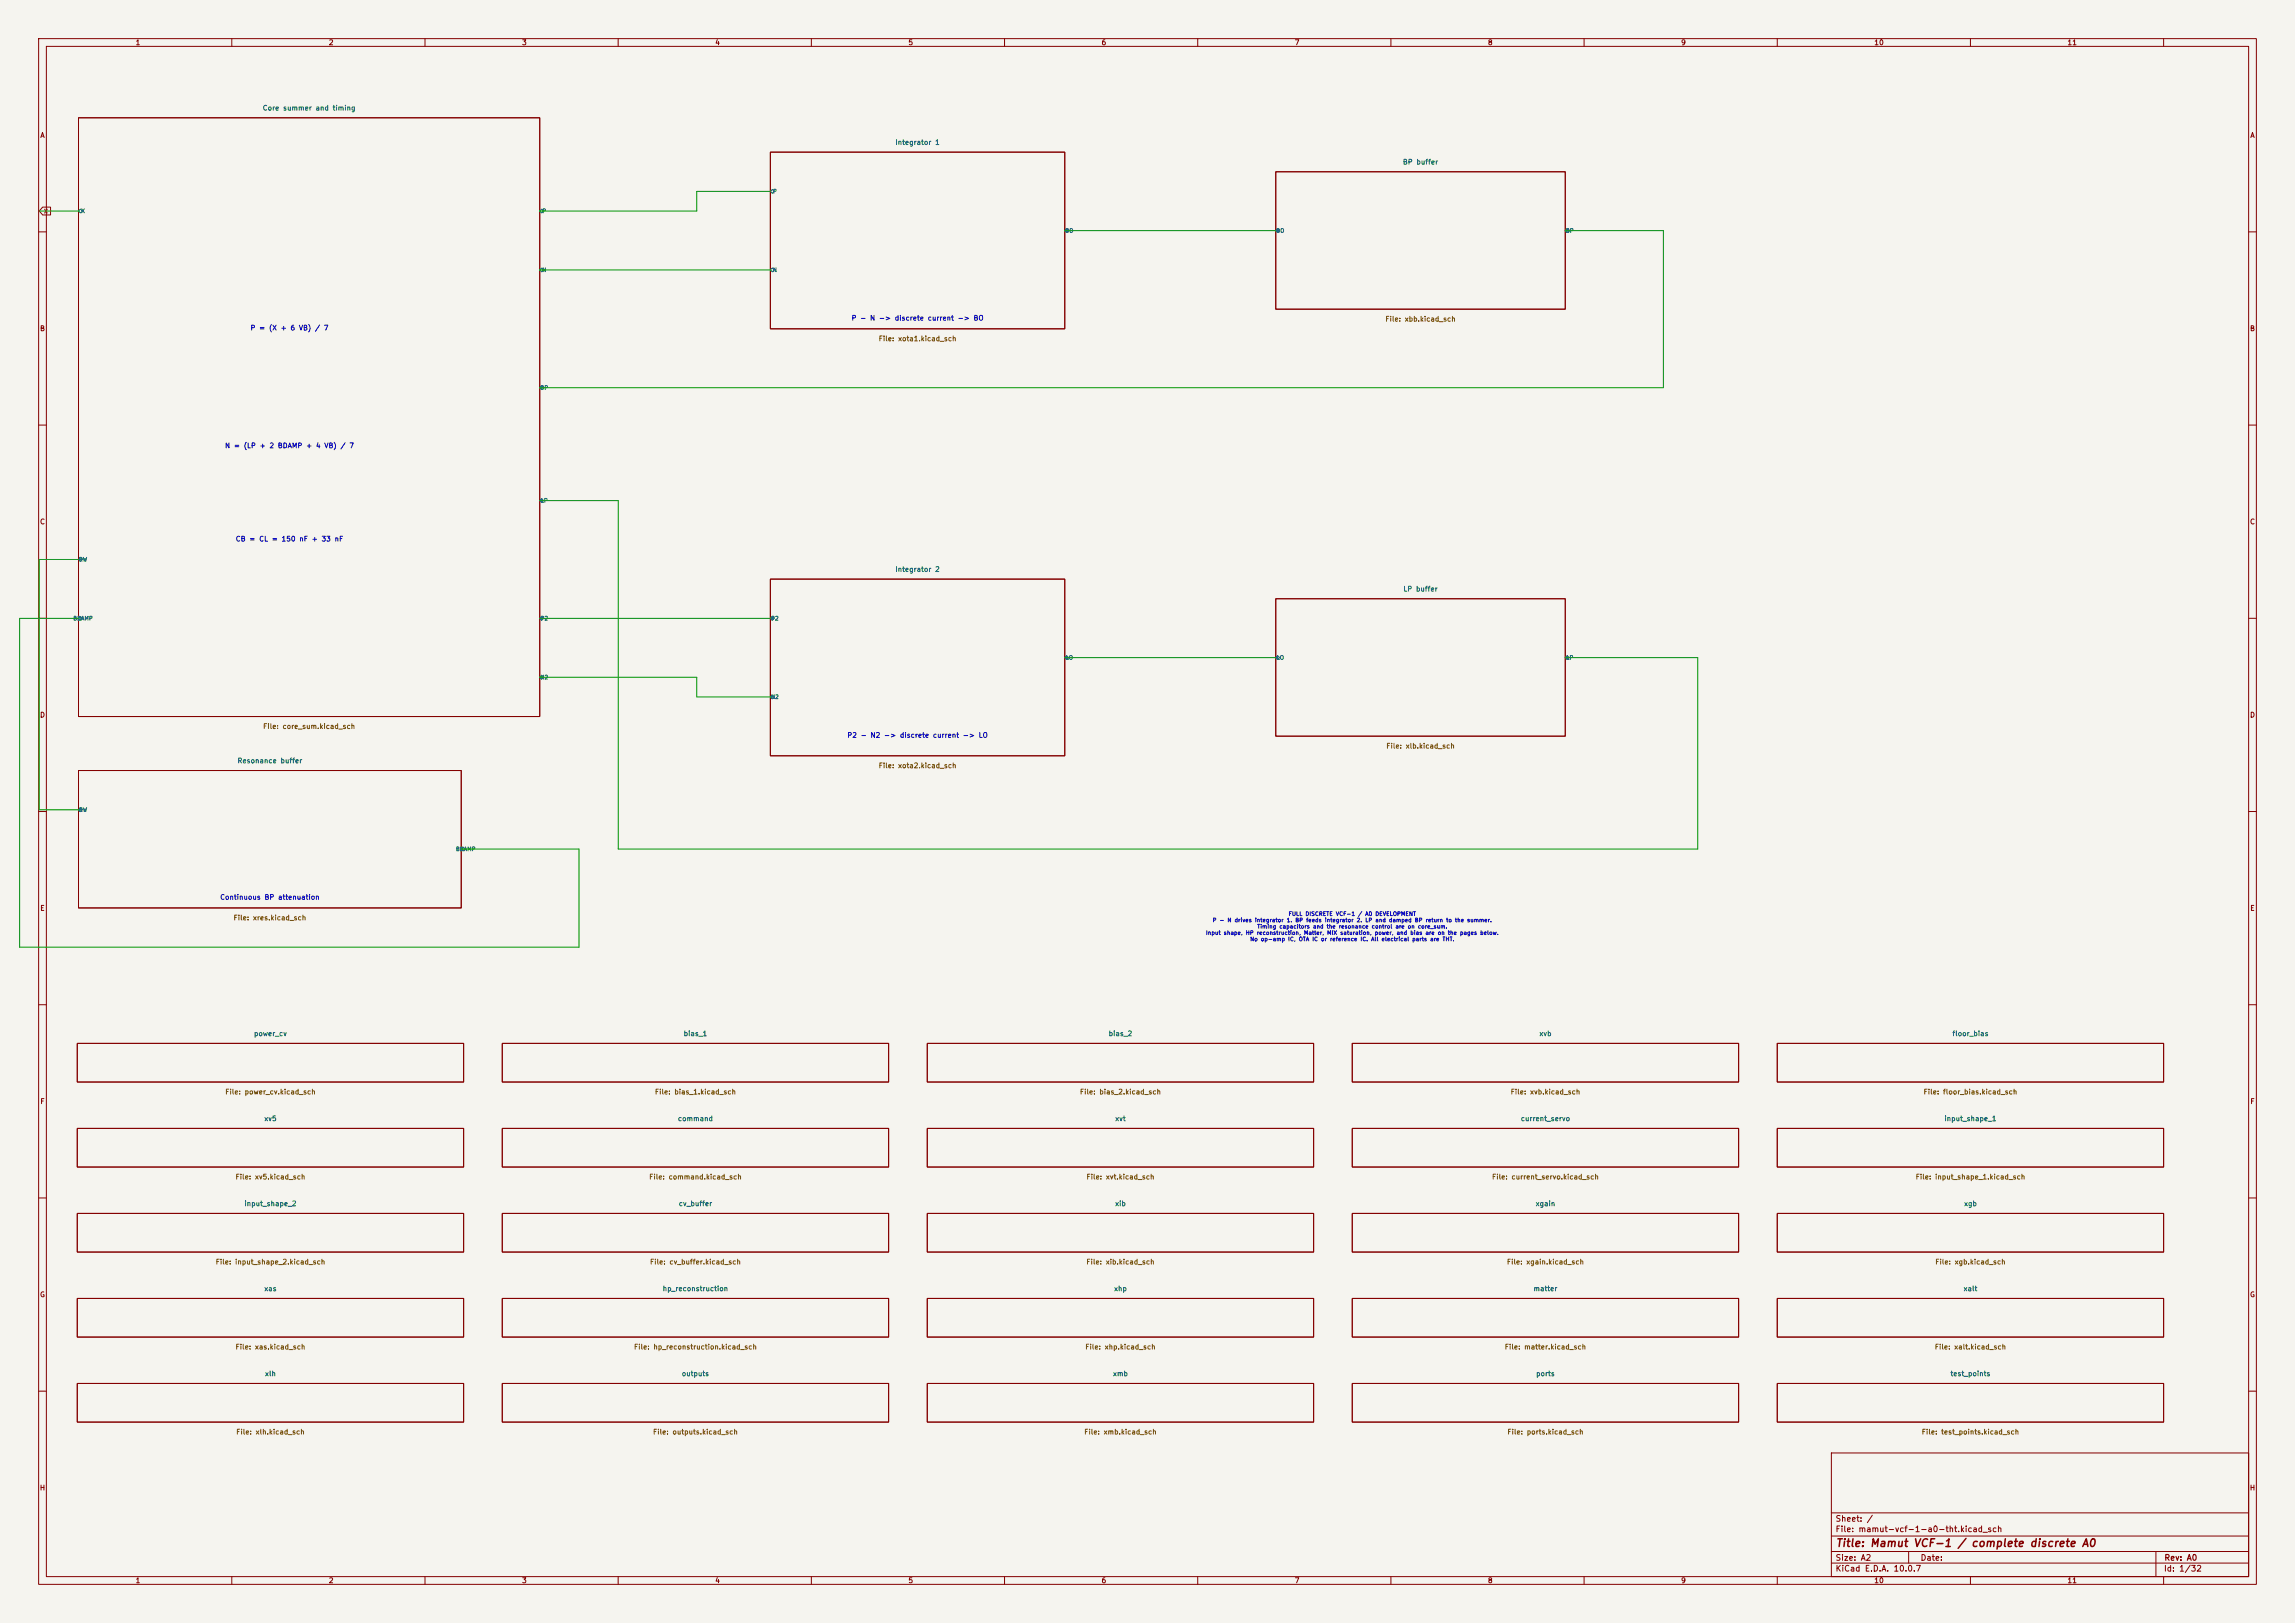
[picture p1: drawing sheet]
<svg xmlns="http://www.w3.org/2000/svg" width="594mm" height="420mm" viewBox="0 0 594 420" stroke-linecap="round" stroke-linejoin="round" font-family="sans-serif">
<defs><g id="words">
<text font-size="2" fill="#840000" x="475" y="400.8">Title: Mamut VCF-1 / complete discrete A0</text>
<g font-size="1.5" fill="#840000">
<text x="475" y="394.1">Sheet: /</text>
<text x="475" y="396.8">File: mamut-vcf-1-a0-tht.kicad_sch</text>
<text x="475" y="407">KiCad E.D.A. 10.0.7</text>
<text x="475" y="404.2">Size: A2</text>
<text x="497" y="404.2">Date:</text>
<text x="560" y="407">Id: 1/32</text>
<text x="560.1" y="404.2">Rev: A0</text>
</g>
<g font-size="1.3" fill="#840000">
<text x="35" y="12">1</text>
<text x="85" y="12">2</text>
<text x="135" y="12">3</text>
<text x="185" y="12">4</text>
<text x="235" y="12">5</text>
<text x="285" y="12">6</text>
<text x="335" y="12">7</text>
<text x="385" y="12">8</text>
<text x="435" y="12">9</text>
<text x="485" y="12">10</text>
<text x="535" y="12">11</text>
<text x="10.3" y="36">A</text>
<text x="582.3" y="36">A</text>
<text x="10.2" y="86">B</text>
<text x="582.2" y="86">B</text>
<text x="10.2" y="136">C</text>
<text x="582.2" y="136">C</text>
<text x="10.2" y="186">D</text>
<text x="582.2" y="186">D</text>
<text x="10.3" y="236">E</text>
<text x="582.3" y="236">E</text>
<text x="10.3" y="286">F</text>
<text x="582.3" y="286">F</text>
<text x="10.2" y="336">G</text>
<text x="582.2" y="336">G</text>
<text x="10.2" y="386">H</text>
<text x="582.2" y="386">H</text>
<text x="35" y="410">1</text>
<text x="85" y="410">2</text>
<text x="135" y="410">3</text>
<text x="185" y="410">4</text>
<text x="235" y="410">5</text>
<text x="285" y="410">6</text>
<text x="335" y="410">7</text>
<text x="385" y="410">8</text>
<text x="435" y="410">9</text>
<text x="485" y="410">10</text>
<text x="535" y="410">11</text>
</g>
<g font-size="1.3" fill="#006464">
<text x="67.9" y="28.9">Core summer and timing</text>
<text x="231.6" y="37.8">Integrator 1</text>
<text x="363" y="42.9">BP buffer</text>
<text x="231.6" y="148.3">Integrator 2</text>
<text x="363.1" y="153.4">LP buffer</text>
<text x="61.3" y="197.8">Resonance buffer</text>
<text x="65.6" y="268.4">power_cv</text>
<text x="176.8" y="268.4">bias_1</text>
<text x="286.8" y="268.4">bias_2</text>
<text x="398.3" y="268.4">xvb</text>
<text x="505.2" y="268.4">floor_bias</text>
<text x="68.3" y="290.4">xv5</text>
<text x="175.3" y="290.4">command</text>
<text x="288.5" y="290.4">xvt</text>
<text x="393.5" y="290.4">current_servo</text>
<text x="503.1" y="290.4">input_shape_1</text>
<text x="63.1" y="312.4">input_shape_2</text>
<text x="175.5" y="312.4">cv_buffer</text>
<text x="288.5" y="312.4">xib</text>
<text x="397.3" y="312.4">xgain</text>
<text x="508.2" y="312.4">xgb</text>
<text x="68.3" y="334.4">xas</text>
<text x="171.4" y="334.4">hp_reconstruction</text>
<text x="288.2" y="334.4">xhp</text>
<text x="396.8" y="334.4">matter</text>
<text x="508.1" y="334.4">xalt</text>
<text x="68.5" y="356.4">xlh</text>
<text x="176.3" y="356.4">outputs</text>
<text x="287.9" y="356.4">xmb</text>
<text x="397.5" y="356.4">ports</text>
<text x="504.7" y="356.4">test_points</text>
</g>
<g font-size="1.3" fill="#0000c2">
<text x="220.3" y="83.3">P - N -&gt; discrete current -&gt; BO</text>
<text x="64.7" y="85.8">P = (X + 6 VB) / 7</text>
<text x="58.1" y="116.3">N = (LP + 2 BDAMP + 4 VB) / 7</text>
<text x="60.9" y="140.4">CB = CL = 150 nF + 33 nF</text>
<text x="219.2" y="191.2">P2 - N2 -&gt; discrete current -&gt; LO</text>
<text x="56.8" y="233.1">Continuous BP attenuation</text>
</g>
<g font-size="1.3" fill="#725600">
<text x="358.4" y="83.5">File: xbb.kicad_sch</text>
<text x="227.3" y="88.6">File: xota1.kicad_sch</text>
<text x="68" y="188.9">File: core_sum.kicad_sch</text>
<text x="358.7" y="194">File: xlb.kicad_sch</text>
<text x="227.3" y="199.1">File: xota2.kicad_sch</text>
<text x="60.3" y="238.5">File: xres.kicad_sch</text>
<text x="58.2" y="283.5">File: power_cv.kicad_sch</text>
<text x="169.4" y="283.5">File: bias_1.kicad_sch</text>
<text x="279.4" y="283.5">File: bias_2.kicad_sch</text>
<text x="390.9" y="283.5">File: xvb.kicad_sch</text>
<text x="497.7" y="283.5">File: floor_bias.kicad_sch</text>
<text x="60.8" y="305.5">File: xv5.kicad_sch</text>
<text x="167.9" y="305.5">File: command.kicad_sch</text>
<text x="281.1" y="305.5">File: xvt.kicad_sch</text>
<text x="386.1" y="305.5">File: current_servo.kicad_sch</text>
<text x="495.7" y="305.5">File: input_shape_1.kicad_sch</text>
<text x="55.7" y="327.5">File: input_shape_2.kicad_sch</text>
<text x="168.1" y="327.5">File: cv_buffer.kicad_sch</text>
<text x="281" y="327.5">File: xib.kicad_sch</text>
<text x="389.9" y="327.5">File: xgain.kicad_sch</text>
<text x="500.8" y="327.5">File: xgb.kicad_sch</text>
<text x="60.8" y="349.5">File: xas.kicad_sch</text>
<text x="164" y="349.5">File: hp_reconstruction.kicad_sch</text>
<text x="280.8" y="349.5">File: xhp.kicad_sch</text>
<text x="389.4" y="349.5">File: matter.kicad_sch</text>
<text x="500.7" y="349.5">File: xalt.kicad_sch</text>
<text x="61" y="371.5">File: xlh.kicad_sch</text>
<text x="168.9" y="371.5">File: outputs.kicad_sch</text>
<text x="280.5" y="371.5">File: xmb.kicad_sch</text>
<text x="390" y="371.5">File: ports.kicad_sch</text>
<text x="497.3" y="371.5">File: test_points.kicad_sch</text>
</g>
<g font-size="1" fill="#006464">
<text x="199.9" y="50.3">P</text>
<text x="20.9" y="55.4">X</text>
<text x="140.3" y="55.4">P</text>
<text x="275.6" y="60.5">BO</text>
<text x="330.2" y="60.5">BO</text>
<text x="405.2" y="60.5">BP</text>
<text x="140.2" y="70.6">N</text>
<text x="199.9" y="70.6">N</text>
<text x="139.8" y="101.1">BP</text>
<text x="139.8" y="130.3">LP</text>
<text x="20.3" y="145.5">RW</text>
<text x="18.8" y="160.8">BDAMP</text>
<text x="139.8" y="160.8">P2</text>
<text x="199.5" y="160.8">P2</text>
<text x="275.7" y="170.9">LO</text>
<text x="330.3" y="170.9">LO</text>
<text x="405.3" y="170.9">LP</text>
<text x="139.8" y="176">N2</text>
<text x="199.4" y="181.1">N2</text>
<text x="20.3" y="210.3">RW</text>
<text x="117.9" y="220.5">BDAMP</text>
</g>
<text font-size="1" fill="#840000" x="11.3" y="55.5">X</text>
<g font-size="1" fill="#0000c2">
<text x="313.8" y="238.9">P - N drives integrator 1. BP feeds integrator 2. LP and damped BP return to the summer.</text>
<text x="333.4" y="237.2">FULL DISCRETE VCF-1 / A0 DEVELOPMENT</text>
<text x="312" y="242.2">Input shape, HP reconstruction, Matter, MIX saturation, power, and bias are on the pages below.</text>
<text x="323.5" y="243.8">No op-amp IC, OTA IC or reference IC. All electrical parts are THT.</text>
<text x="325.3" y="240.5">Timing capacitors and the resonance control are on core_sum.</text>
</g>
</g></defs>
<path d="M0 0h594v420h-594z" fill="#f5f4ef" stroke="#f5f4ef" stroke-width=".26"/>
<g fill="none" stroke="#840000" stroke-width=".26">
<path d="M10 10h574v400h-574zM12 12h570v396h-570zM60 10v2M110 10v2M160 10v2M210 10v2M260 10v2M310 10v2M360 10v2M410 10v2M460 10v2M510 10v2"/>
<path d="M560 10v2M20.3 30.5h119.4v154.9h-119.4zM199.4 39.4h76.2v45.7h-76.2zM11 53.6h2.1v2h-2.1l-.8-1zM330.2 44.5h74.9v35.5h-74.9zM10 60h2M582 60h2M10 110h2M582 110h2M199.4 149.9h76.2v45.7h-76.2zM330.2 154.9h74.9v35.6h-74.9zM10 160h2"/>
<path d="M582 160h2M20.3 199.4h99.1v35.6h-99.1zM10 210h2M582 210h2M10 260h2M20 270h100v10h-100zM130 270h100v10h-100zM240 270h100v10h-100zM350 270h100v10h-100zM460 270h100v10h-100zM582 260h2M20 292h100v10h-100z"/>
<path d="M130 292h100v10h-100zM240 292h100v10h-100zM350 292h100v10h-100zM460 292h100v10h-100zM10 310h2M20 314h100v10h-100zM130 314h100v10h-100zM240 314h100v10h-100zM350 314h100v10h-100zM460 314h100v10h-100zM582 310h2M20 336h100v10h-100z"/>
<path d="M130 336h100v10h-100zM240 336h100v10h-100zM350 336h100v10h-100zM460 336h100v10h-100zM20 358h100v10h-100zM130 358h100v10h-100zM240 358h100v10h-100zM350 358h100v10h-100zM460 358h100v10h-100zM10 360h2M474 376h108v32h-108zM582 360h2"/>
<path d="M474 397.5h108M474 391.5h108M60 408v2M110 408v2M160 408v2M210 408v2M260 408v2M310 408v2M360 408v2M410 408v2M460 408v2M474 404.5h108"/>
<path d="M474 401.5h108M494 401.5v3M510 408v2M558 401.5v6.5M560 408v2"/>
</g>
<g fill="none" stroke="#006464" stroke-width=".26">
<path d="M20.3 54.6l.5-.5 .5 .5-.5 .5zM139.7 54.6l.5-.5 .5 .5-.5 .5zM199.4 49.5l.5-.5 .5 .5-.5 .5zM275.6 59.7l.5-.5 .5 .5-.5 .5zM330.2 59.7l.5-.5 .5 .5-.5 .5zM405.1 59.7l.5-.5 .5 .5-.5 .5zM139.7 69.9l.5-.6 .5 .6-.5 .5zM199.4 69.9l.5-.6 .5 .6-.5 .5zM139.7 100.3l.5-.5 .5 .5-.5 .5zM139.7 129.5l.5-.5 .5 .5-.5 .5zM20.3 144.8l.5-.5 .5 .5-.5 .5zM20.3 160l.5-.5 .5 .5-.5 .5z"/>
<path d="M139.7 160l.5-.5 .5 .5-.5 .5zM139.7 175.3l.5-.5 .5 .5-.5 .5zM199.4 160l.5-.5 .5 .5-.5 .5zM276.1 169.7l.5 .5-.5 .5-.5-.5zM330.2 170.2l.5-.5 .5 .5-.5 .5zM405.1 170.2l.5-.5 .5 .5-.5 .5zM199.4 180.3l.5-.5 .5 .5-.5 .5zM20.3 209.6l.5-.6 .5 .6-.5 .5zM119.4 219.7l.5-.5 .5 .5-.5 .5z"/>
</g>
<path d="M10.2 54.6h10.1M199.4 49.5h-19.1v5.1h-40.6M275.6 59.7h54.6M405.1 59.7h25.4v40.6h-290.8M139.7 69.9h59.7M139.7 129.5h20.3v90.2h279.4v-49.5h-34.3M20.3 144.8h-10.1v64.8h10.1M20.3 160h-15.2v85.1h144.8v-25.4h-30.5M139.7 160h59.7M139.7 175.3h40.6v5h19.1M275.6 170.2h54.6" fill="none" stroke="#009600" stroke-width=".26"/>
<use href="#words"/>
</svg>
